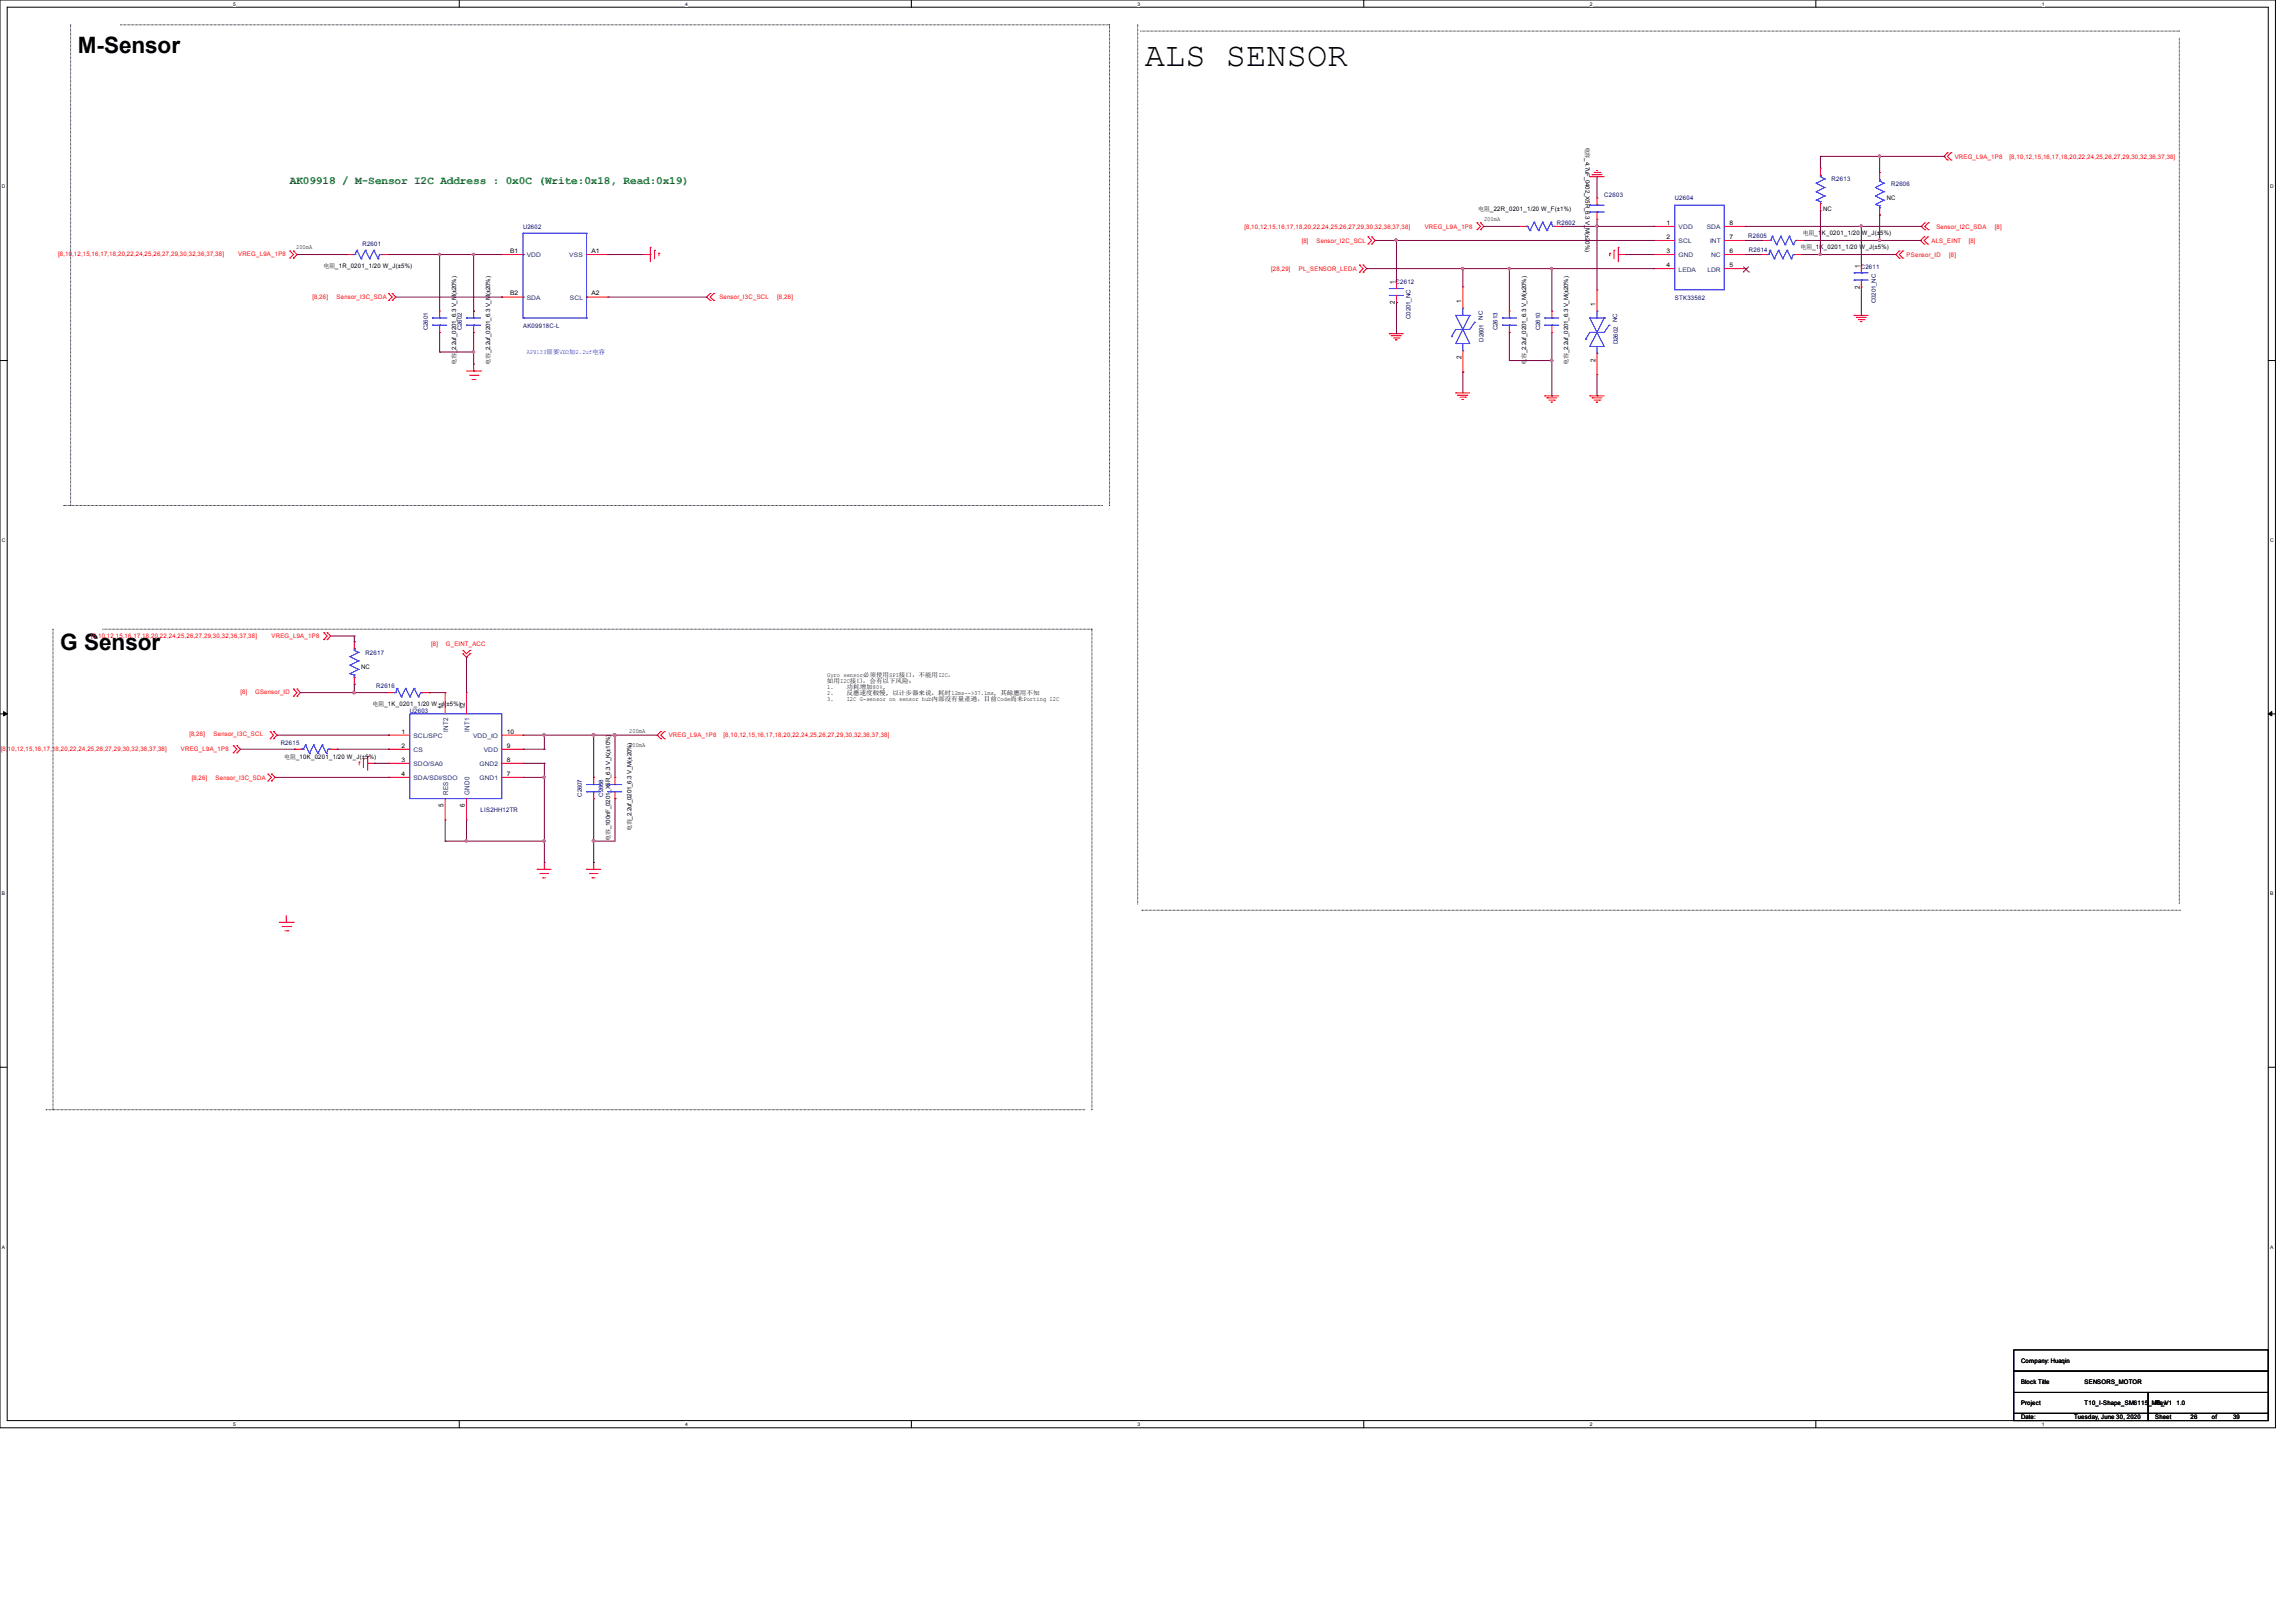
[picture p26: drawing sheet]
<svg xmlns="http://www.w3.org/2000/svg" width="297mm" height="210mm" viewBox="0 0 297 210" stroke-linecap="round" stroke-linejoin="round" font-family="sans-serif">
<defs><g id="words">
<text font-size="4.4" x="148.2" y="8.5">ALS SENSOR</text>
<g font-size="2.9">
<text x="10.1" y="6.9">M-Sensor</text>
<text x="7.8" y="84.1">G Sensor</text>
</g>
<text font-size="1.4" fill="#008000" x="37.5" y="23.8">AK09918 / M-Sensor I2C Address : 0x0C (Write:0x18, Read:0x19)</text>
<g font-size=".9">
<text x="240.7" y="34.7" transform="rotate(-90 240.7 34.7)">1</text>
<text x="180.5" y="39.3" transform="rotate(-90 180.5 39.3)">2</text>
<text x="180.5" y="36.7" transform="rotate(-90 180.5 36.7)">1</text>
<text x="189.1" y="39.2" transform="rotate(-90 189.1 39.2)">1</text>
<text x="206.5" y="39.6" transform="rotate(-90 206.5 39.6)">1</text>
<text x="240.7" y="37.3" transform="rotate(-90 240.7 37.3)">2</text>
<text x="189.1" y="46.5" transform="rotate(-90 189.1 46.5)">2</text>
<text x="206.5" y="46.8" transform="rotate(-90 206.5 46.8)">2</text>
<text x="57.4" y="91.7" transform="rotate(-90 57.4 91.7)">11</text>
<text x="60.2" y="91.7" transform="rotate(-90 60.2 91.7)">12</text>
<text x="57.4" y="104.4" transform="rotate(-90 57.4 104.4)">5</text>
<text x="60.2" y="104.4" transform="rotate(-90 60.2 104.4)">6</text>
</g>
<g font-size=".9" fill="#004080">
<text x="58" y="94.7" transform="rotate(-90 58 94.7)">INT2</text>
<text x="60.8" y="94.7" transform="rotate(-90 60.8 94.7)">INT1</text>
<text x="58" y="102.9" transform="rotate(-90 58 102.9)">RES</text>
<text x="60.8" y="102.9" transform="rotate(-90 60.8 102.9)">GND0</text>
</g>
<g font-size=".8">
<text x="205.2" y="19" transform="rotate(90 205.2 19)">电容_4.7uF_0402_X5R_6.3 V_M(±20%)</text>
<text x="191.3" y="27.3">电阻_22R_0201_1/20 W_F(±1%)</text>
<text x="192.1" y="28.7">200mA</text>
<text x="215.7" y="29.1">1</text>
<text x="223.8" y="29.1">8</text>
<text x="235.9" y="27.3">NC</text>
<text x="244.2" y="25.8">NC</text>
<text x="38.3" y="32.3">200mA</text>
<text x="41.9" y="34.6">电阻_1R_0201_1/20 W_J(±5%)</text>
<text x="66" y="32.7">B1</text>
<text x="76.5" y="32.7">A1</text>
<text x="215.7" y="30.9">2</text>
<text x="215.7" y="32.7">3</text>
<text x="215.7" y="34.5">4</text>
<text x="223.8" y="34.5">5</text>
<text x="223.8" y="32.7">6</text>
<text x="223.8" y="30.9">7</text>
<text x="233" y="32.2">电阻_1K_0201_1/20 W_J(±5%)</text>
<text x="233.3" y="30.4">电阻_1</text>
<text x="235.8" y="30.4">K_0201_1/20 W_J(±5%)</text>
<text x="66" y="38.2">B2</text>
<text x="76.5" y="38.2">A2</text>
<text x="59" y="47.2" transform="rotate(-90 59 47.2)">电容_2.2uf_0201_6.3 V_M(±20%)</text>
<text x="63.4" y="47.2" transform="rotate(-90 63.4 47.2)">电容_2.2uf_0201_6.3 V_M(±20%)</text>
<text x="197.5" y="47.2" transform="rotate(-90 197.5 47.2)">电</text>
<text x="197.5" y="46.5" transform="rotate(-90 197.5 46.5)">容_2.2uf_0201_6.3 V_M(±20%)</text>
<text x="203" y="47.2" transform="rotate(-90 203 47.2)">电容_2.2uf_0201_6.3 V_M(±20%)</text>
<text x="46.7" y="86.5">NC</text>
<text x="107" y="88.3">如用I2C接口，会有以下风险：</text>
<text x="107" y="87.5">Gyro sensor必须使用SPI接口，不能用I2C。</text>
<text x="107" y="89.2">1.</text>
<text x="107" y="90">2.</text>
<text x="109.6" y="89.2">功耗增加80%,</text>
<text x="109.6" y="90">反應速度較慢, 以计步器来说，耗时12ms--&gt;37.1ms, 其餘應用不知</text>
<text x="48.2" y="91.3">电阻_1K_0201_1/20 W_J(±5%)</text>
<text x="51.9" y="94.9">1</text>
<text x="65.6" y="94.9">10</text>
<text x="81.4" y="94.9">200mA</text>
<text x="107" y="90.8">3.</text>
<text x="109.6" y="90.8">I2C G-sensor on sensor hub內部沒有量產過，目前Code尚未Porting I2C</text>
<text x="36.8" y="98.3">电阻_10K_0201_1/20 W_J(±5%)</text>
<text x="51.9" y="96.7">2</text>
<text x="51.9" y="98.6">3</text>
<text x="51.9" y="100.4">4</text>
<text x="65.6" y="100.4">7</text>
<text x="65.6" y="98.6">8</text>
<text x="65.6" y="96.7">9</text>
<text x="81.4" y="96.7">200mA</text>
<text x="81.7" y="107.6" transform="rotate(-90 81.7 107.6)">电容_2.2uf_0201_6.3 V_M(±20%)</text>
<text x="79" y="108.8" transform="rotate(-90 79 108.8)">电容_100nF_0201_X5R_6.3 V_K(±10%)</text>
<text x="261.6" y="179.1">Block Title</text>
<text x="261.6" y="176.4">Company: Huaqin</text>
<text x="269.8" y="179.1">SENSORS_MOTOR</text>
<text x="261.6" y="181.8">Project</text>
<text x="261.6" y="183.6">Date:</text>
<text x="268.4" y="183.6">Tuesday, June 30, 2020</text>
<text x="269.8" y="181.8">T10_I-Shape_SM6115_MB_V1</text>
<text x="278.9" y="181.8">Rev</text>
<text x="278.9" y="183.6">Sheet</text>
<text x="281.7" y="181.8">1.0</text>
<text x="283.5" y="183.6">26</text>
<text x="286.2" y="183.6">of</text>
<text x="289" y="183.6">39</text>
</g>
<g font-size=".8" fill="#000080">
<text x="237" y="23.5">R2613</text>
<text x="67.7" y="29.6">U2602</text>
<text x="201.5" y="29.1">R2602</text>
<text x="207.6" y="25.5">C2603</text>
<text x="216.8" y="25.9">U2604</text>
<text x="244.7" y="24">R2606</text>
<text x="46.9" y="31.9">R2601</text>
<text x="226.2" y="30.8">R2605</text>
<text x="226.3" y="32.6">R2614</text>
<text x="240.8" y="34.8">C2611</text>
<text x="180.6" y="36.8">C2612</text>
<text x="182.6" y="41.3" transform="rotate(-90 182.6 41.3)">C0201_NC</text>
<text x="191.9" y="41.4" transform="rotate(-90 191.9 41.4)">NC</text>
<text x="209.3" y="41.7" transform="rotate(-90 209.3 41.7)">NC</text>
<text x="216.8" y="38.8">STK33562</text>
<text x="242.8" y="39.2" transform="rotate(-90 242.8 39.2)">C0201_NC</text>
<text x="55.4" y="42.7" transform="rotate(-90 55.4 42.7)">C2601</text>
<text x="59.8" y="42.7" transform="rotate(-90 59.8 42.7)">C2602</text>
<text x="67.7" y="42.5">AK09918C-L</text>
<text x="192" y="44.2" transform="rotate(-90 192 44.2)">D2601</text>
<text x="193.8" y="42.7" transform="rotate(-90 193.8 42.7)">C2613</text>
<text x="199.3" y="42.7" transform="rotate(-90 199.3 42.7)">C2610</text>
<text x="209.4" y="44.5" transform="rotate(-90 209.4 44.5)">D2602</text>
<text x="47.3" y="84.7">R2617</text>
<text x="48.7" y="89">R2616</text>
<text x="53" y="92.2">U2603</text>
<text x="36.3" y="96.4">R2615</text>
<text x="62.2" y="105">LIS2HH12TR</text>
<text x="75.3" y="103.1" transform="rotate(-90 75.3 103.1)">C2607</text>
<text x="78.1" y="103.1" transform="rotate(-90 78.1 103.1)">C2608</text>
</g>
<g font-size=".8" fill="#f00">
<text x="253" y="20.5">VREG_L9A_1P8</text>
<text x="260.1" y="20.5">[8,10,12,15,16,17,18,20,22,24,25,26,27,29,30,32,36,37,38]</text>
<text x="161" y="29.6">[8,10,12,15,16,17,18,20,22,24,25,26,27,29,30,32,36,37,38]</text>
<text x="184.4" y="29.6">VREG_L9A_1P8</text>
<text x="250.6" y="29.7">Sensor_I2C_SDA</text>
<text x="258.2" y="29.7">[8]</text>
<text x="7.5" y="33.1">[8,10,12,15,16,17,18,20,22,24,25,26,27,29,30,32,36,37,38]</text>
<text x="30.8" y="33.1">VREG_L9A_1P8</text>
<text x="164.5" y="35.1">[28,29]</text>
<text x="168.1" y="35.1">PL_SENSOR_LEDA</text>
<text x="168.5" y="31.4">[8]</text>
<text x="170.4" y="31.4">Sensor_I2C_SCL</text>
<text x="246.7" y="33.2">PSensor_ID</text>
<text x="250" y="31.4">ALS_EINT</text>
<text x="252.2" y="33.2">[8]</text>
<text x="254.8" y="31.4">[8]</text>
<text x="40.4" y="38.7">[8,26]</text>
<text x="43.6" y="38.7">Sensor_I3C_SDA</text>
<text x="93.1" y="38.7">Sensor_I3C_SCL</text>
<text x="100.6" y="38.7">[8,26]</text>
<text x="11.8" y="82.5">[8,10,12,15,16,17,18,20,22,24,25,26,27,29,30,32,36,37,38]</text>
<text x="35.1" y="82.5">VREG_L9A_1P8</text>
<text x="55.8" y="83.6">[8]</text>
<text x="57.7" y="83.6">G_EINT_ACC</text>
<text x="31.1" y="89.8">[8]</text>
<text x="33" y="89.8">GSensor_ID</text>
<text x="24.5" y="95.2">[8,26]</text>
<text x="27.6" y="95.2">Sensor_I3C_SCL</text>
<text x="86.5" y="95.3">VREG_L9A_1P8</text>
<text x="93.6" y="95.3">[8,10,12,15,16,17,18,20,22,24,25,26,27,29,30,32,36,37,38]</text>
<text x=".1" y="97.2">[8,10,12,15,16,17,18,20,22,24,25,26,27,29,30,32,36,37,38]</text>
<text x="23.4" y="97.2">VREG_L9A_1P8</text>
<text x="24.8" y="100.9">[8,26]</text>
<text x="27.9" y="100.9">Sensor_I3C_SDA</text>
</g>
<g font-size=".8" fill="#004080">
<text x="217.2" y="29.7">VDD</text>
<text x="220.9" y="29.7">SDA</text>
<text x="68.2" y="33.3">VDD</text>
<text x="73.7" y="33.3">VSS</text>
<text x="217.2" y="31.5">SCL</text>
<text x="217.2" y="33.3">GND</text>
<text x="217.2" y="35.1">LEDA</text>
<text x="221" y="35.1">LDR</text>
<text x="221.3" y="31.5">INT</text>
<text x="221.4" y="33.3">NC</text>
<text x="68.2" y="38.8">SDA</text>
<text x="73.8" y="38.8">SCL</text>
<text x="53.5" y="95.5">SCL/SPC</text>
<text x="61.2" y="95.5">VDD_IO</text>
<text x="53.5" y="97.3">CS</text>
<text x="53.5" y="99.1">SDO/SA0</text>
<text x="53.5" y="101">SDA/SDI/SDO</text>
<text x="62.1" y="101">GND1</text>
<text x="62.1" y="99.1">GND2</text>
<text x="62.6" y="97.3">VDD</text>
</g>
<text font-size=".8" fill="#00f" x="68.2" y="45.8">AF9133需要VDD加2.2uf电容</text>
<g font-size=".6">
<text x="30.2" y=".7">5</text>
<text x="88.7" y=".7">4</text>
<text x="147.2" y=".7">3</text>
<text x="205.7" y=".7">2</text>
<text x="264.2" y=".7">1</text>
<text x=".3" y="24.4">D</text>
<text x="293.8" y="24.4">D</text>
<text x=".3" y="70.1">C</text>
<text x="293.8" y="70.1">C</text>
<text x=".3" y="115.8">B</text>
<text x="293.8" y="115.8">B</text>
<text x=".3" y="161.5">A</text>
<text x="293.8" y="161.5">A</text>
<text x="30.2" y="184.5">5</text>
<text x="88.7" y="184.5">4</text>
<text x="147.2" y="184.5">3</text>
<text x="205.7" y="184.5">2</text>
<text x="264.2" y="184.5">1</text>
</g>
</g></defs>
<path d="M0 0h294.5v184.7h-294.5zM.9 .9h292.6v182.9h-292.6z" fill="none" stroke="#000" stroke-width=".13"/>
<g fill="#fff">
<path d="M30.2 .1h.3v.7h-.3z"/>
<path d="M30.2 183.9h.3v.8h-.3z"/>
</g>
<path d="M59.4 0v.9M59.4 183.8v.9" fill="none" stroke="#000" stroke-width=".13"/>
<g fill="#fff">
<path d="M88.7 .1h.3v.7h-.3z"/>
<path d="M88.7 183.9h.3v.8h-.3z"/>
</g>
<path d="M117.9 0v.9M117.9 183.8v.9" fill="none" stroke="#000" stroke-width=".13"/>
<g fill="#fff">
<path d="M147.2 .1h.3v.7h-.3z"/>
<path d="M147.2 183.9h.3v.8h-.3z"/>
</g>
<path d="M176.5 0v.9M176.5 183.8v.9" fill="none" stroke="#000" stroke-width=".13"/>
<g fill="#fff">
<path d="M205.7 .1h.4v.7h-.4z"/>
<path d="M205.7 183.9h.4v.8h-.4z"/>
</g>
<path d="M235 0v.9M235 183.8v.9" fill="none" stroke="#000" stroke-width=".13"/>
<g fill="#fff">
<path d="M264.2 .1h.4v.7h-.4z"/>
<path d="M264.2 183.9h.4v.8h-.4z"/>
<path d="M.3 23.8h.4v.7h-.4z"/>
<path d="M293.8 23.8h.5v.7h-.5z"/>
<path d="M.3 69.5h.4v.7h-.4z"/>
<path d="M293.8 69.5h.5v.7h-.5z"/>
</g>
<path d="M0 46.7h.9M293.5 46.7h1" fill="none" stroke="#000" stroke-width=".13"/>
<g fill="#fff">
<path d="M.3 115.2h.4v.8h-.4z"/>
<path d="M293.8 115.2h.4v.8h-.4z"/>
</g>
<path d="M0 92.4h.9M293.5 92.4h1" fill="none" stroke="#000" stroke-width=".13"/>
<path d="M.5 92.1l.4 .3-.4 .2zM293.5 92.4l.5-.3v.5z" fill="#000" stroke="#000" stroke-width=".13"/>
<g fill="#fff">
<path d="M.3 161h.3v.7h-.3z"/>
<path d="M293.8 161h.4v.7h-.4z"/>
</g>
<g fill="none" stroke="#000" stroke-width=".13">
<path d="M9.1 3.2h.1M9.1 3.2v62.2M15.6 3.2h128M143.6 3.2h.1M143.6 3.2v62.2M147.2 3.2h.1M147.2 3.2v113.8M147.6 4h134.4M282 4h.1M282 5v111.9M8.3 65.4h.1M8.3 65.4h134.4"/>
<path d="M143.6 65.4h.1M6.9 81.4h.1M6.9 81.4v62.2M13.3 81.4h128M141.3 81.4h.1M141.3 81.4v62.2M147.8 117.8h.1M147.8 117.8h134.4M282 116.9h.1M0 138.1h.9M293.5 138.1h1M6 143.6h.1"/>
<path d="M6 143.6h134.4M141.3 143.6h.1M260.6 174.7h32.9v2.7h-32.9zM260.6 177.4h32.9v2.8h-32.9zM260.6 180.2h17.4v2.7h-17.4zM260.6 182.9h17.4v.9h-17.4zM278 182.9h15.5v.9h-15.5zM278 180.2h15.5v2.7h-15.5z"/>
</g>
<g fill="none" stroke="#f00" stroke-width=".13">
<path d="M252 19.8h.1M252 19.8l-.4 .4 .4 .5M252.5 19.8h.1M252.5 19.8l-.5 .4 .5 .5M37.5 33.4h.1M37.5 32.5h.1M37.5 32.5l.5 .4-.5 .5M38 32.5h.1M38 33.4h.1M38 32.5l.4 .4-.4 .5M44.8 32.9h.1M44.8 32.9h.9"/>
<path d="M49.4 32.9h.9M50.3 38.9h.1M50.3 38h.1M50.3 32.9h.1M50.3 38l.5 .4-.5 .5M50.8 38h.1M50.8 38.9h.1M50.8 38l.4 .4-.4 .5M64.9 32.9h.1M64.9 38.4h.1M64.9 32.9h2.8M64.9 38.4h2.8"/>
<path d="M75.9 32.9h2.8M75.9 38.4h2.8M78.7 38.4h.1M78.7 32.9h.1M83.2 32.9h1M84.2 32.9h.1M84.2 32h.1M84.2 32v1.9M84.7 32.4h.1M84.7 32.4v1.1M85.3 32.8h.1M85.3 32.8v.3"/>
<path d="M91.9 38.9h.1M91.9 38h.1M91.9 38l-.5 .4 .5 .5M92.4 38h.1M92.4 38.9h.1M92.4 38l-.5 .4 .5 .5M175.9 34.3h.1M175.9 35.2h.1M175.9 34.3l.5 .5-.5 .4M176.4 35.2h.1M176.4 34.3h.1M176.4 34.3l.5 .5-.5 .4"/>
<path d="M177 30.6h.1M177 31.6h.1M177 30.6l.5 .5-.5 .5M177.5 31.6h.1M177.5 30.6h.1M177.5 30.6l.5 .5-.5 .5M180.7 36.4h.1M180.7 39.2h.1M180.7 36.4v.9M180.7 38.2v1M189.3 37.1h.1M189.3 37.1v2.8"/>
<path d="M191.1 28.8h.1M191.1 29.7h.1M191.1 28.8l.5 .5-.5 .4M191.6 29.7h.1M191.6 28.8h.1M191.6 28.8l.4 .5-.4 .4M196.6 29.3h.1M196.6 29.3h.9M201.2 29.3h.9M202.1 29.3h.1M205.7 22.9h.1M205.7 22.9h1.9"/>
<path d="M206 22.6h.1M206 22.6h1.3M206.3 22.3h.8M206.6 22.1h.1M206.6 22.1h.2M206.7 37.5h.1M206.7 25.6h.1M206.7 28.4h.1M206.7 25.6v.9M206.7 27.4v1M206.7 37.5v2.8M207.1 22.3h.1"/>
<path d="M208.3 32.8h.1M208.3 32.8v.3M208.9 32.4h.1M208.9 32.4v1.1M209.4 32.9h.1M209.4 32h.1M209.4 32.9h.9M209.4 32v1.9M214 29.3h.1M214 31.1h.1M214 32.9h.1M214 34.8h.1"/>
<path d="M214 32.9h2.7M214 31.1h2.7M214 29.3h2.7M214 34.8h2.7M223.1 32.9h2.8M223.1 31.1h2.8M223.1 29.3h2.8M223.1 34.8h2.8M225.9 34.8h.1M225.9 32.9h.1M225.9 31.1h.1M225.9 29.3h.1"/>
<path d="M227.7 32.9h.1M227.7 32.9h.9M228 31.1h.1M228 31.1h.9M232.3 32.9h.9M232.5 31.1h1M233.2 32.9h.1M233.5 31.1h.1M235.6 21.8h.1M235.6 27.3h.1M235.6 21.8v.9M235.6 26.3v1"/>
<path d="M240.9 34.4h.1M240.9 37.1h.1M240.9 34.4v.9M240.9 36.2v.9M243.2 22.3h.1M243.2 27.8h.1M243.2 22.3v.9M243.2 26.9v.9M245.8 32.5h.1M245.8 33.4h.1M245.8 32.5l-.4 .4 .4 .5M246.3 33.4h.1"/>
<path d="M246.3 32.5h.1M246.3 32.5l-.5 .4 .5 .5M249 30.6h.1M249 31.6h.1M249 30.6l-.5 .5 .5 .5M249.1 29.7h.1M249.1 28.8h.1M249.1 28.8l-.5 .5 .5 .4M249.5 31.6h.1M249.5 30.6h.1M249.5 30.6l-.5 .5 .5 .5M249.6 28.8h.1"/>
<path d="M249.6 29.7h.1M249.6 28.8l-.5 .5 .5 .4M252 20.7h.1M252.5 20.7h.1M56.9 40.3h.1M56.9 43h.1M56.9 40.3v.8M56.9 42.1v.9M60.4 48h1.8M60.7 48.6h1.1M61.1 49.1h.4M61.3 48h.1"/>
<path d="M61.3 40.3h.1M61.3 43h.1M61.3 40.3v.8M61.3 42.1v.9M61.3 47.1v.9M61.5 49.1h.1M61.8 48.6h.1M62.2 48h.1M179.8 43.2h.1M179.8 43.2h1.8M180 43.4h.1M180 43.4h1.4"/>
<path d="M180.3 43.7h.8M180.6 44h.1M180.6 44h.2M181.1 43.7h.1M188.4 50.8h.1M188.4 50.8h1.8M188.6 51.1h.1M188.6 51.1h1.3M188.9 51.4h.8M189.2 51.7h.1M189.2 51.7h.2M189.3 48.1h.1"/>
<path d="M189.3 45.4v2.7M189.7 51.4h.1M195.3 40.3h.1M195.3 43h.1M195.3 40.3v.8M195.3 42.1v.9M199.9 51.2h.1M199.9 51.2h1.8M200.2 51.5h.1M200.2 51.5h1.3M200.4 51.8h.8M200.7 52h.1"/>
<path d="M200.7 52h.2M200.8 40.3h.1M200.8 43h.1M200.8 40.3v.8M200.8 42.1v.9M201.2 51.8h.1M205.7 51.2h.1M205.7 51.2h1.9M206 51.5h.1M206 51.5h1.3M206.3 51.8h.8M206.6 52h.1"/>
<path d="M206.6 52h.2M206.7 48.5h.1M206.7 45.7v2.8M207.1 51.8h.1M239.9 40.8h.1M239.9 40.8h1.9M240.2 41.1h.1M240.2 41.1h1.3M240.5 41.4h.7M240.8 41.6h.1M240.8 41.6h.2M241.2 41.4h.1"/>
<path d="M30.2 96.5h.1M30.2 97.4h.1M30.2 96.5l.4 .4-.4 .5M30.6 97.4h.1M30.6 96.5h.1M30.6 96.5l.5 .4-.5 .5M35 95.6h.1M35 94.7h.1M35 94.7l.4 .4-.4 .5M35.4 94.7h.1M35.4 95.6h.1M35.4 94.7l.5 .4-.5 .5"/>
<path d="M38 90.1h.1M38 89.2h.1M38 89.2l.4 .4-.4 .5M38.1 96.9h.1M38.1 96.9h1M38.4 89.2h.1M38.4 90.1h.1M38.4 89.2l.5 .4-.5 .5M41.9 81.9h.1M41.9 82.8h.1M41.9 81.9l.4 .4-.4 .5M42.3 82.8h.1"/>
<path d="M42.3 81.9h.1M42.3 81.9l.5 .4-.5 .5M42.7 96.9h.9M43.6 96.9h.1M45.8 83.1h.1M45.8 88.5h.1M45.8 83.1v.8M45.8 87.6v.9M46.5 98.6h.1M46.5 98.6v.4M47 98.2h.1M47 98.2v1.1"/>
<path d="M47.6 98.8h.1M47.6 97.9h.1M47.6 98.8h.9M47.6 97.9v1.8M50 89.6h.1M50 89.6h1M50.3 95.1h.1M50.3 96.9h.1M50.3 98.8h.1M50.3 98.8h2.7M50.3 96.9h2.7M50.3 95.1h2.7"/>
<path d="M54.6 89.6h.9M55.5 89.6h.1M57.6 89.6h.1M57.6 89.6v2.8M59.9 84.6h.1M59.9 84.2h.1M59.9 84.6l.5 .4 .4-.4M59.9 84.2l.5 .4 .4-.4M60.4 89.6h.1M60.4 89.6v2.8M60.8 84.6h.1M60.8 84.2h.1"/>
<path d="M64.9 98.8h2.8M64.9 96.9h2.8M64.9 95.1h2.8M67.7 98.8h.1M67.7 96.9h.1M67.7 95.1h.1M85.5 95.6h.1M85.5 94.7h.1M85.5 94.7l-.5 .4 .5 .5M86 94.7h.1M86 95.6h.1M86 94.7l-.5 .4 .5 .5"/>
<path d="M34.7 101h.1M34.7 100.2h.1M34.7 100.2l.4 .4-.4 .4M35.1 100.2h.1M35.1 101h.1M35.1 100.2l.5 .4-.5 .4M36.2 119.3h1.8M36.5 119.9h1.1M37 119.3h.1M37 118.4v.9M37.6 119.9h.1M38 119.3h.1"/>
<path d="M50.3 100.6h.1M50.3 100.6h2.7M57.6 106.1h.1M57.6 103.3v2.8M60.4 106.1h.1M60.4 103.3v2.8M64.9 100.6h2.8M67.7 100.6h.1M69.5 112.5h.1M69.5 112.5h1.8M69.9 113h.1M69.9 113h1.1"/>
<path d="M70.2 113.6h.1M70.2 113.6h.4M70.4 112.5h.1M70.4 111.6v.9M75.9 112.5h.1M75.9 112.5h1.8M76.3 113h.1M76.3 113h1.1M76.6 113.6h.1M76.6 113.6h.4M76.8 112.5h.1M76.8 100.6h.1"/>
<path d="M76.8 103.3h.1M76.8 100.6v.9M76.8 102.4v.9M76.8 111.6v.9M79.6 100.6h.1M79.6 103.3h.1M79.6 100.6v.9M79.6 102.4v.9M36.9 120.4h.4M37.3 120.4h.1"/>
</g>
<g fill="none" stroke="#00f" stroke-width=".13">
<path d="M45.7 32.9h.1M45.7 32.9h.2M45.9 32.9h.1M46.2 32.4h.1M46.2 32.4l.5 1.1M46.2 32.4l-.3 .5M46.7 33.5h.1M47.3 32.4h.1M47.3 32.4l.5 1.1M47.3 32.4l-.6 1.1M47.8 33.5h.1M48.4 32.4h.1"/>
<path d="M48.4 32.4l.5 1.1M48.4 32.4l-.6 1.1M48.9 33.5h.1M49.1 32.9h.1M49.1 32.9h.3M49.1 32.9l-.2 .6M49.4 32.9h.1M67.7 38.4h.1M67.7 32.9h.1M67.7 30.2h.1M67.7 30.2v10.9M67.7 30.2h8.2"/>
<path d="M75.9 38.4h.1M75.9 32.9h.1M75.9 30.2h.1M75.9 30.2v10.9M179.8 37.3h.1M179.8 38.2h.1M179.8 37.3h1.8M179.8 38.2h1.8M180.7 37.3h.1M180.7 38.2h.1M189.3 39.9h.1M189.3 39.9v.9"/>
<path d="M197.5 29.3h.1M197.5 29.3h.2M197.7 29.3h.1M197.7 29.3l.3 .5M198 29.8h.1M198.5 28.7h.1M198.5 28.7l.6 1.1M198.5 28.7l-.5 1.1M199.1 29.8h.1M199.6 28.7h.1M199.6 28.7l.6 1.1M199.6 28.7l-.5 1.1"/>
<path d="M200.2 29.8h.1M200.7 28.7h.1M200.7 28.7l.2 .6M200.7 28.7l-.5 1.1M200.9 29.3h.1M200.9 29.3h.3M201.2 29.3h.1M205.7 26.5h.1M205.7 27.4h.1M205.7 26.5h1.9M205.7 27.4h1.9M206.7 26.5h.1"/>
<path d="M206.7 27.4h.1M216.7 26.5h6.4v11h-6.4zM228.6 32.9h.1M228.6 32.9h.3M228.9 32.9h.1M228.9 31.1h.1M228.9 31.1h.3M229.1 32.4h.1M229.1 32.4l-.2 .5M229.1 32.4l.5 1.1M229.2 31.1h.1M229.4 30.6h.1"/>
<path d="M229.4 30.6l-.2 .5M229.4 30.6l.5 1.1M229.6 33.5h.1M229.9 31.7h.1M230.2 32.4h.1M230.2 32.4l-.6 1.1M230.2 32.4l.5 1.1M230.5 30.6h.1M230.5 30.6l-.6 1.1M230.5 30.6l.5 1.1M230.7 33.5h.1M231 31.7h.1"/>
<path d="M231.3 32.4h.1M231.3 32.4l-.6 1.1M231.3 32.4l.5 1.1M231.6 30.6h.1M231.6 30.6l-.6 1.1M231.6 30.6l.5 1.1M231.8 33.5h.1M232.1 32.9h.1M232.1 31.7h.1M232.1 32.9h.2M232.1 32.9l-.3 .6M232.3 32.9h.1"/>
<path d="M232.4 31.1h.1M232.4 31.1l-.3 .6M232.5 31.1h.1M235 25.9h.1M235 24.8h.1M235 23.7h.1M235 25.9l.6 .2M235 24.8l1.1 .6M235 23.7l1.1 .6M235.6 26.3h.1M235.6 22.7h.1M235.6 26.1h.1"/>
<path d="M235.6 22.9h.1M235.6 22.7v.2M235.6 26.1v.2M235.6 22.9l.5 .3M236.1 25.4h.1M236.1 24.3h.1M236.1 23.2h.1M236.1 25.4l-1.1 .5M236.1 24.3l-1.1 .5M236.1 23.2l-1.1 .5M239.9 35.3h.1M239.9 36.2h.1"/>
<path d="M239.9 35.3h1.9M239.9 36.2h1.9M240.9 35.3h.1M240.9 36.2h.1M242.7 26.5h.1M242.7 25.4h.1M242.7 24.3h.1M242.7 26.5l.5 .1M242.7 25.4l1.1 .5M242.7 24.3l1.1 .5M243.2 26.9h.1M243.2 23.2h.1"/>
<path d="M243.2 26.6h.1M243.2 23.4h.1M243.2 23.2v.2M243.2 26.6v.3M243.2 23.4l.6 .3M243.8 25.9h.1M243.8 24.8h.1M243.8 23.7h.1M243.8 25.9l-1.1 .6M243.8 24.8l-1.1 .6M243.8 23.7l-1.1 .6M56 41.1h.1"/>
<path d="M56 42.1h.1M56 41.1h1.8M56 42.1h1.8M56.9 41.1h.1M56.9 42.1h.1M60.4 41.1h.1M60.4 42.1h.1M60.4 41.1h1.8M60.4 42.1h1.8M61.3 41.1h.1M61.3 42.1h.1M67.7 41.1h.1"/>
<path d="M67.7 41.1h8.2M75.9 41.1h.1M187.8 43.6h.1M188.4 40.8h.1M188.4 42.6h.1M188.4 44.4h.1M188.4 40.8l.9 1.8M188.4 40.8h1.8M188.4 42.6l-.6 1M189.3 42.6h.1M189.3 45.4h.1M189.3 44.4v1"/>
<path d="M189.3 42.6l.9 1.8h-1.8M189.3 42.6l-.9 1.8M190.2 40.8h.1M190.2 40.8l-.9 1.8M190.8 41.7h.1M190.8 41.7l-.6 .9h-1.8M194.4 41.1h.1M194.4 42.1h.1M194.4 41.1h1.9M194.4 42.1h1.9M195.3 41.1h.1M195.3 42.1h.1"/>
<path d="M199.9 41.1h.1M199.9 42.1h.1M199.9 41.1h1.8M199.9 42.1h1.8M200.8 41.1h.1M200.8 42.1h.1M205.2 43.9h.1M205.7 41.1h.1M205.7 43h.1M205.7 44.8h.1M205.7 41.1h1.9M205.7 41.1l1 1.9"/>
<path d="M205.7 43l-.5 .9M206.7 43h.1M206.7 40.3h.1M206.7 45.7h.1M206.7 40.3v.8M206.7 44.8v.9M206.7 43l.9 1.8h-1.9M206.7 43l-1 1.8M207.6 41.1h.1M207.6 41.1l-.9 1.9M208.2 42.1h.1M208.2 42.1l-.6 .9h-1.9"/>
<path d="M39.1 96.9h.1M39.2 96.9h.1M39.5 96.4h.1M39.5 96.4l.5 1.1M39.5 96.4l-.3 .5M40 97.5h.1M40.6 96.4h.1M40.6 96.4l.5 1.1M40.6 96.4l-.6 1.1M41.1 97.5h.1M41.7 96.4h.1M41.7 96.4l.5 1.1"/>
<path d="M41.7 96.4l-.6 1.1M42.2 97.5h.1M42.5 96.9h.1M42.5 96.9h.2M42.5 96.9l-.3 .6M42.7 96.9h.1M45.3 87.2h.1M45.3 86.1h.1M45.3 85h.1M45.3 87.2l.5 .1M45.3 86.1l1.1 .5M45.3 85l1.1 .5"/>
<path d="M45.8 87.6h.1M45.8 83.9h.1M45.8 87.3h.1M45.8 84.2h.1M45.8 83.9v.3M45.8 87.3v.3M45.8 84.2l.6 .2M46.4 86.6h.1M46.4 85.5h.1M46.4 84.4h.1M46.4 86.6l-1.1 .6M46.4 85.5l-1.1 .6"/>
<path d="M46.4 84.4l-1.1 .6M51 89.6h.1M51 89.6h.2M51.2 89.6h.1M51.4 89.1h.1M51.4 89.1l-.2 .5M51.4 89.1l.5 1.1M51.9 90.2h.1M52.5 89.1h.1M52.5 89.1l-.6 1.1M52.5 89.1l.5 1.1M53 92.4h11.9v10.9h-11.9z"/>
<path d="M53 90.2h.1M53.6 89.1h.1M53.6 89.1l-.6 1.1M53.6 89.1l.5 1.1M54.1 90.2h.1M54.4 89.6h.1M54.4 89.6h.2M54.4 89.6l-.3 .6M54.6 89.6h.1M75.9 101.5h.1M75.9 102.4h.1M75.9 101.5h1.8"/>
<path d="M75.9 102.4h1.8M76.8 101.5h.1M76.8 102.4h.1M78.7 101.5h.1M78.7 102.4h.1M78.7 101.5h1.8M78.7 102.4h1.8M79.6 101.5h.1M79.6 102.4h.1"/>
</g>
<path d="M225.6 35.2h.1M225.6 34.5l.7 .7M226.3 35.2h.1M226.3 34.5l-.7 .7" fill="none" stroke="#804000" stroke-width=".13"/>
<g fill="none" stroke="#800040" stroke-width=".13">
<path d="M38.4 32.9h6.4M44.8 32.9h.1M50.3 32.9h14.6M51.2 38.4h13.7M56.9 32.9h.1M56.9 32.9v7.4M61.3 32.9h.1M61.3 32.9v7.4M64.9 38.4h.1M78.7 32.9h.1M78.7 32.9h4.5M78.7 38.4h12.7"/>
<path d="M91.4 38.4h.1M176.9 34.8h.1M176.9 34.8h37.1M178 31.1h36M180.7 31.1h.1M180.7 39.2h.1M180.7 31.1v5.3M180.7 39.2v4M189.3 34.8h.1M189.3 34.8v2.3M192 29.3h.1M192 29.3h4.6"/>
<path d="M195.3 34.8h.1M195.3 34.8v5.5M200.8 34.8h.1M200.8 34.8v5.5M202.1 29.3h11.9M206.7 29.3h.1M206.7 22.9h.1M206.7 22.9v2.7M206.7 28.4v9.1M210.3 32.9h.1M210.3 32.9h3.7M214 29.3h.1"/>
<path d="M214 31.1h.1M214 34.8h.1M225.9 32.9h1.8M225.9 29.3h22.7M225.9 31.1h2.1M227.7 32.9h.1M228 31.1h.1M233.2 32.9h12.2M233.5 31.1h.1M233.5 31.1h15M235.6 32.9h.1M235.6 20.2h.1"/>
<path d="M235.6 20.2h16M235.6 20.2v1.6M235.6 27.3v5.6M240.9 29.3h.1M240.9 29.3v5.1M240.9 37.1v3.7M243.2 27.8h.1M243.2 20.2h.1M243.2 20.2v2.1M243.2 27.8v3.3M248.5 31.1h.1M248.6 29.3h.1"/>
<path d="M251.6 20.2h.1M56.9 45.6h.1M56.9 43v2.6M56.9 45.6h4.4M61.3 40.3h.1M61.3 45.6h.1M61.3 47.1h.1M61.3 43v4.1M189.3 48.1h.1M189.3 48.1v2.7M195.3 43h.1M195.3 43v3.7h5.5"/>
<path d="M200.8 46.7h.1M200.8 51.2h.1M200.8 43v8.2M206.7 51.2h.1M206.7 48.5v2.7M240.9 40.8h.1M31.1 96.9h7M35.9 95.1h14.4M38.1 96.9h.1M38.9 89.6h11.1M42.8 82.3h3M43.6 96.9h6.7"/>
<path d="M45.8 89.6h.1M45.8 88.5h.1M45.8 82.3h.1M45.8 83.1h.1M45.8 82.3v.8M45.8 88.5v1.1M48.5 98.8h.1M48.5 98.8h1.8M50.3 95.1h.1M50.3 96.9h.1M55.5 89.6h.1M55.5 89.6h2.1"/>
<path d="M60.4 85h.1M60.4 85v4.6M67.7 98.8h2.7M67.7 95.1h17.3M67.7 96.9h2.7M70.4 98.8h.1M70.4 95.1h.1M70.4 96.9h.1M70.4 95.1v1.8M70.4 98.8v12.8M76.8 95.1h.1M76.8 95.1v5.5"/>
<path d="M79.6 95.1h.1M79.6 95.2h.1M79.6 95.1v5.5M85 95.1h.1M35.6 100.6h14.7M50.3 100.6h.1M57.6 108.8h.1M57.6 106.1v2.7M57.6 108.8h12.8M60.4 108.8h.1M60.4 106.1v2.7M67.7 100.6h2.7"/>
<path d="M70.4 100.6h.1M70.4 108.8h.1M70.4 111.6h.1M76.8 108.8h.1M76.8 111.6h.1M76.8 103.3v8.3M79.6 103.3h.1M79.6 103.3v5.5h-2.8"/>
</g>
<g fill="#f0f" stroke="#f0f" stroke-width=".13">
<path d="M79.4 95.1h.3v.2h-.3z" fill-rule="evenodd"/>
<path d="M235.4 32.8h.3v.2h-.3z" fill-rule="evenodd"/>
<path d="M200.7 46.5h.2v.2h-.2z" fill-rule="evenodd"/>
<path d="M61.1 32.8h.3v.2h-.3z" fill-rule="evenodd"/>
<path d="M61.1 45.4h.3v.2h-.3z" fill-rule="evenodd"/>
<path d="M79.4 95.1h.3v.2h-.3z" fill-rule="evenodd"/>
<path d="M235.4 32.8h.3v.2h-.3z" fill-rule="evenodd"/>
<path d="M200.7 46.5h.2v.2h-.2z" fill-rule="evenodd"/>
<path d="M61.1 32.8h.3v.2h-.3z" fill-rule="evenodd"/>
<path d="M61.1 45.4h.3v.2h-.3z" fill-rule="evenodd"/>
<circle cx="189.3" cy="34.8" r=".17"/>
<circle cx="206.6" cy="29.2" r=".16"/>
<circle cx="240.8" cy="29.2" r=".16"/>
<circle cx="70.4" cy="100.6" r=".17"/>
<circle cx="70.4" cy="108.8" r=".17"/>
<circle cx="60.3" cy="108.8" r=".16"/>
<circle cx="76.8" cy="108.8" r=".17"/>
<circle cx="180.7" cy="31.1" r=".17"/>
<circle cx="70.4" cy="95.1" r=".17"/>
<circle cx="76.8" cy="95.1" r=".17"/>
<circle cx="79.5" cy="95.1" r=".17"/>
<circle cx="243.2" cy="20.2" r=".16"/>
<circle cx="45.8" cy="89.6" r=".17"/>
<circle cx="56.9" cy="32.9" r=".15"/>
<circle cx="243.2" cy="31.1" r=".16"/>
<circle cx="200.8" cy="34.8" r=".17"/>
<circle cx="195.3" cy="34.7" r=".16"/>
</g>
<use href="#words"/>
</svg>
